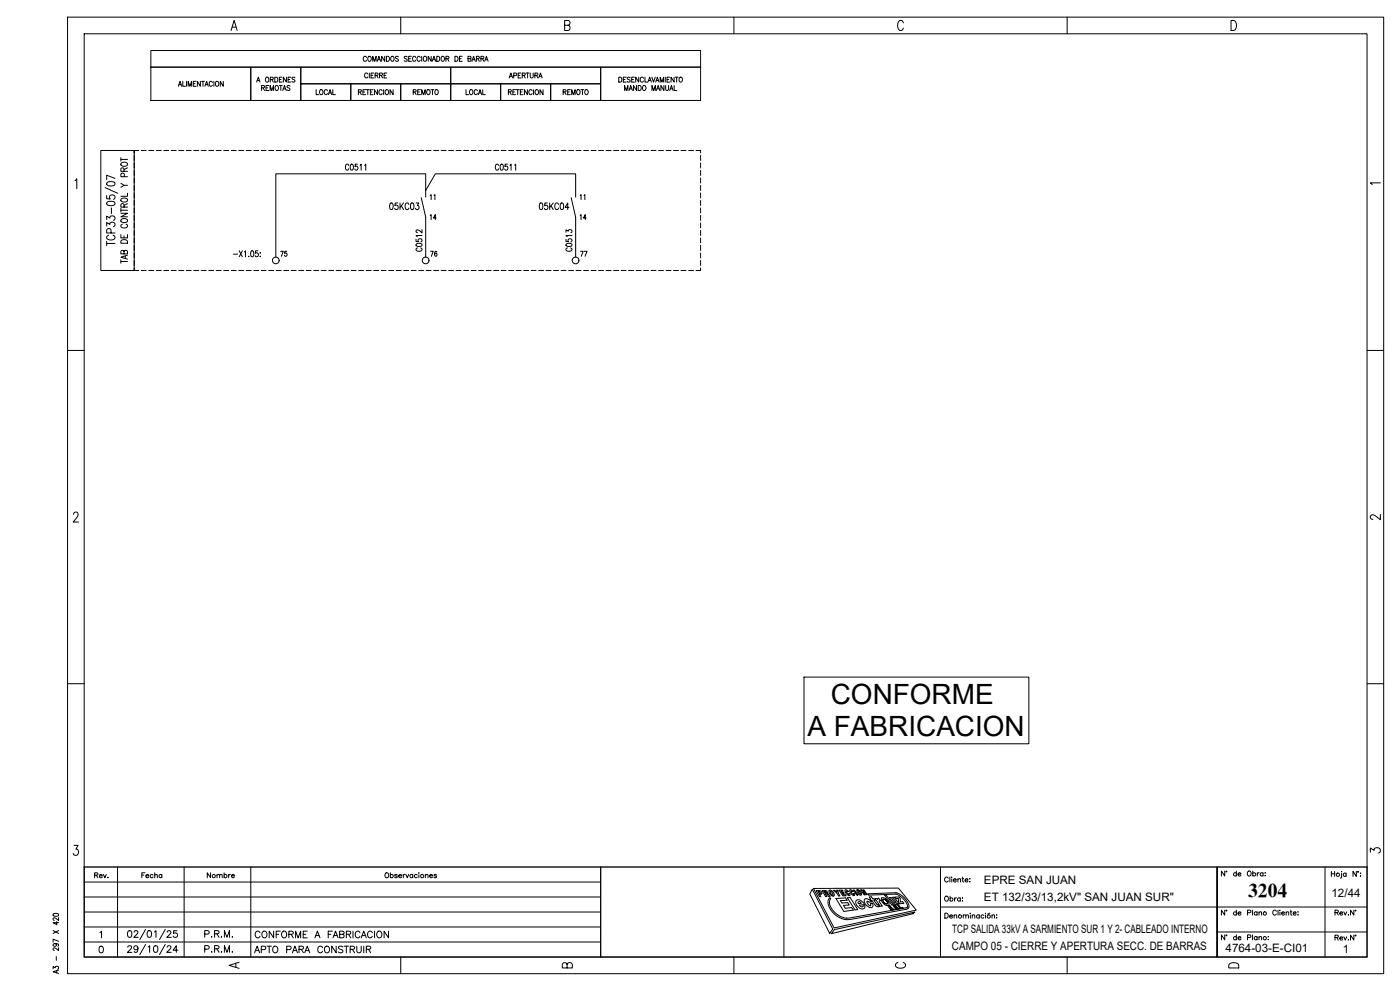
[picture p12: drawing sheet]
<svg xmlns="http://www.w3.org/2000/svg" width="420mm" height="297mm" viewBox="0 0 420 297" stroke-linecap="round" stroke-linejoin="round" font-family="sans-serif">
<defs><g id="words">
<g font-size="8.4">
<text x="249.3" y="211.2">CONFORME</text>
<text x="242.4" y="220.9">A FABRICACION</text>
</g>
<text font-size="5.9" x="374.6" y="269.1">3204</text>
<g font-size="5.3">
<text x="75.5" y="287.2">APTO PARA CONSTRUIR</text>
<text x="75.8" y="282.6">CONFORME A FABRICACION</text>
</g>
<g font-size="4.9">
<text x="410.3" y="157.3">2</text>
<text x="410.3" y="257.2">3</text>
<text x="67.7" y="291.7">A</text>
<text x="167.9" y="291.7">B</text>
<text x="267.8" y="291.7">C</text>
<text x="367.9" y="291.7">D</text>
</g>
<g font-size="4.4">
<text x="93.8" y="29.6">LOCAL</text>
<text x="128.1" y="61">11</text>
<text x="173.2" y="61">11</text>
<text x="128.1" y="67">14</text>
<text x="173.2" y="67">14</text>
<text x="83.3" y="78">75</text>
<text x="128.4" y="78">76</text>
<text x="173.2" y="78">77</text>
<text x="27.5" y="264.6">Rev.</text>
<text x="41.6" y="264.6">Fecha</text>
<text x="61.4" y="264.6">Nombre</text>
</g>
<g font-size="3.5">
<text x="410.3" y="56.8">1</text>
<text x="295.3" y="265.3">EPRE SAN JUAN</text>
<text x="399.6" y="269.1">12/44</text>
<text x="295.3" y="270.3">ET 132/33/13,2kV&quot; SAN JUAN SUR&quot;</text>
<text x="285.8" y="279.8">TCP SALIDA 33kV A SARMIENTO SUR 1 Y 2- CABLEADO INTERNO</text>
<text x="285.7" y="284.9">CAMPO 05 - CIERRE Y APERTURA SECC. DE BARRAS</text>
<text x="367.8" y="285.7">4764-03-E-CI01</text>
<text x="403" y="285.9">1</text>
</g>
</g></defs>
<!-- layer: 0 -->
<g fill="none" stroke="#000" stroke-width=".3">
<path d="M20.3 5.1h395v287h-395zM25.3 10.1h385v277h-385zM69.4 9.1l.9-3 .9 3M69.7 8.1h1.1M120.3 5.1v5M169.5 7.6h1a.73 .73 0 0 0 .6-.7 .73 .73 0 0 0-.6-.8h-1v3h1a.81 .81 0 0 0 .6-.7 .81 .81 0 0 0-.6-.8M220.3 5.1v5M271.1 6.9a.8 .8 0 0 0-1.2-.6 2 2 0 0 0 .2 2.8 .86 .86 0 0 0 1-.7M320.3 5.1v5M369.5 6.1h.8a1.76 1.76 0 0 1 0 3h-.8zM22.5 54.2l.5-.6v3M31.5 56.3l3.8 1.7"/>
<path d="M32 58.7v.9l1.1 .1a.76 .76 0 0 1 .1-1 .76 .76 0 0 1 1 0 .76 .76 0 0 1 .1 1l-.2 .1M32.1 54.8l1-.3a1.16 1.16 0 0 1 1.4 .6v.1a1.63 1.63 0 0 1-2.5 0zM34.5 53.5l-2.5-.9v1.3M40.3 46.7v1.5M40.3 48.9v1.5M40.3 51.1v1.5M40.3 53.4v1.5M40.3 55.6v1.6M40.3 57.9v1.5M41.6 45.1h-1.3v36.1h-10v-36.1h10v.8M42.4 45.1h1.5M44.6 45.1h1.5"/>
<path d="M46.9 45.1h1.5M49.1 45.1h1.5M51.4 45.1h1.5M53.7 45.1h1.4M55.9 45.1h1.5M58.1 45.1h1.5M60.4 45.1h1.5M62.6 45.1h1.5M64.9 45.1h1.5M67.1 45.1h1.5M69.4 45.1h1.5M71.6 45.1h1.5"/>
<path d="M73.9 45.1h1.5M76.2 45.1h1.4M78.4 45.1h1.5M80.6 45.1h1.5M82.9 45.1h1.5M85.1 45.1h1.5M87.4 45.1h1.5M89.6 45.1h1.5M91.9 45.1h1.5M94.1 45.1h1.5M96.4 45.1h1.5M98.7 45.1h1.4"/>
<path d="M100.9 45.1h1.5M103.1 45.1h1.5M104.7 49.7a.52 .52 0 0 0-.7-.4 .52 .52 0 0 0-.3 .6v.5a.53 .53 0 0 0 .3 .6 .53 .53 0 0 0 .7-.4M105.3 49.3h.2a1 1 0 0 1 .6 .9 1 1 0 0 1-.6 .9l-.4-.8zM105.4 45.1h1.5M107.3 49.3h-.7l-.1 .7a.54 .54 0 0 1 .8 .1 .54 .54 0 0 1-.1 .7 .54 .54 0 0 1-.7-.1M107.6 45.1h1.5M108 49.6l.4-.3v1.8M109.4 49.6l.4-.3v1.8M109.9 45.1h1.5M112.1 45.1h1.5M114.4 45.1h1.5"/>
<path d="M116.6 45.1h1.5M118.9 45.1h1.5M121.1 45.1h1.5M123.4 45.1h1.5M125.6 45.1h1.5M126.4 59.3l1.4 5.9v12M127.9 45.1h1.5M130.1 45.1h1.5M132.4 45.1h1.5M134.6 45.1h1.5M136.9 45.1h1.5M139.1 45.1h1.5"/>
<path d="M141.4 45.1h1.5M143.6 45.1h1.5M145.9 45.1h1.5M148.1 45.1h1.5M149.7 49.7a.53 .53 0 0 0-.7-.4 .53 .53 0 0 0-.4 .6v.5a.54 .54 0 0 0 .4 .6 .54 .54 0 0 0 .7-.4M150.3 49.3h.2a1 1 0 0 1 .6 .9 1 1 0 0 1-.6 .9l-.4-.8zM150.4 45.1h1.5M152.3 49.3h-.7l-.1 .7a.54 .54 0 0 1 .8 .1 .54 .54 0 0 1-.1 .7 .54 .54 0 0 1-.7-.1M152.6 45.1h1.5M153 49.6l.4-.3v1.8M154.4 49.6l.4-.3v1.8M154.9 45.1h1.5"/>
<path d="M157.1 45.1h1.5M159.4 45.1h1.5M161.6 45.1h1.5M163.9 45.1h1.5M166.1 45.1h1.5M168.4 45.1h1.5M170.6 45.1h1.5M171.4 59.3l1.4 5.9v12M172.8 57.2v-5h-42.1l-2.9 5v-5h-45v25M172.9 45.1h1.5M175.1 45.1h1.5M177.4 45.1h1.5"/>
<path d="M179.6 45.1h1.5M181.9 45.1h1.5M184.1 45.1h1.5M186.4 45.1h1.5M188.6 45.1h1.5M190.9 45.1h1.5M193.1 45.1h1.5M195.4 45.1h1.5M197.6 45.1h1.5M199.9 45.1h1.5M202.1 45.1h1.5M204.4 45.1h1.5"/>
<path d="M206.6 45.1h1.5M208.9 45.1h1.4v.8M210.3 46.7v1.5M210.3 48.9v1.5M210.3 51.1v1.5M210.3 53.4v1.5M210.3 55.6v1.6M210.3 57.9v1.5M32 67.8v-1l1 .5a.74 .74 0 0 1 1.1-.6 .74 .74 0 0 1 0 1.3M32 65.9v-1l1 .5a.74 .74 0 0 1 1.1-.6 .74 .74 0 0 1 0 1.3M32 73h2.5M32 72.4v1.3"/>
<path d="M32.1 60.7l1-.3a1.16 1.16 0 0 1 1.4 .6v.2a1.63 1.63 0 0 1-2.5 0zM32.6 70.6a.74 .74 0 0 0-.6 .9 .74 .74 0 0 0 1 .5h.6a.74 .74 0 0 0 .9-.5 .74 .74 0 0 0-.6-.9M33.3 69.9v-.9a.69 .69 0 0 0-.6-.4 .69 .69 0 0 0-.7 .4v.9h2.5M33.4 62.4v1.7M40.3 60.2v1.4M40.3 62.4v1.5M40.3 64.6v1.5M40.3 66.9v1.5M40.3 69.2v1.5M40.3 71.4v1.5M40.3 73.6v1.5M40.3 75.9v1.5"/>
<path d="M40.3 78.1v1.6M70.1 76.3h1.2M71.8 75.2l.9 1.8M72.7 75.2l-.9 1.8M73.4 75.6l.3-.4v1.8M74.7 76.9h.1M75.4 75.3l.2-.1a1 1 0 0 1 .6 .9 1 1 0 0 1-.6 .9l-.4-.7zM77.4 75.2h-.7v.8a.54 .54 0 0 1 .7 .1 .54 .54 0 0 1-.1 .7 .54 .54 0 0 1-.7-.1M78.1 76.9h.1M78.1 75.8v.2zM117.2 61h.6l.1 .3v1.2l-.4 .4-.3-.1-.2-.3-.1-.8zM119.4 60.9h-.8l-.1 .8a.6 .6 0 0 1 .9 .1 .6 .6 0 0 1-.1 .9 .6 .6 0 0 1-.9-.2"/>
<path d="M120.1 60.9v2M120.4 61.7l.7 1.2M121.1 60.9l-1 1.3M122.7 61.4a.59 .59 0 0 0-.7-.5 .59 .59 0 0 0-.4 .8v.4a.59 .59 0 0 0 .4 .8 .59 .59 0 0 0 .7-.5M123.4 61h.6l.2 .3v1.2l-.4 .4-.4-.1-.2-.3zM124.9 71.8v.7h.7a.54 .54 0 0 1 .1-.8 .54 .54 0 0 1 .8 .1 .54 .54 0 0 1-.2 .8M124.9 60.9h.8l-.5 .8a.58 .58 0 0 1 .5 .9 .58 .58 0 0 1-1-.1M125 73.2l.9-.2 .8 .4a1 1 0 0 1-.9 .6 1 1 0 0 1-.9-.6zM125.3 74.4a.53 .53 0 0 0-.4 .6 .53 .53 0 0 0 .7 .4h.4a.52 .52 0 0 0 .6-.4 .52 .52 0 0 0-.4-.6M126.7 70.7h-1.8l.3 .3M126.7 68.9v1l-1.5-.9-.3 .2v.3l.4 .3M162.1 61l.4-.1 .3 .4v1.2l-.3 .4-.6-.4z"/>
<path d="M164.3 60.9h-.8l-.1 .8a.59 .59 0 0 1 .9 .1 .59 .59 0 0 1-.1 .8 .59 .59 0 0 1-.8-.1M165 60.9v2M165.3 61.7l.7 1.2M166 60.9l-1 1.3M167.6 61.4a.59 .59 0 0 0-.7-.5 .59 .59 0 0 0-.4 .8v.4a.59 .59 0 0 0 .4 .8 .59 .59 0 0 0 .7-.5M168.3 61h.6l.2 .3v1.2l-.4 .4-.4-.1-.1-.3-.1-.8zM169.9 71.8v.7h.7a.54 .54 0 0 1 .1-.8 .54 .54 0 0 1 .8 .1 .54 .54 0 0 1-.2 .8M169.9 69.7v-.7l.7 .4a.53 .53 0 0 1 .8-.5 .53 .53 0 0 1-.1 1M169.9 73.2l1-.2 .8 .4a1 1 0 0 1-.9 .6 1 1 0 0 1-.9-.6zM170.3 74.4a.53 .53 0 0 0-.4 .6 .53 .53 0 0 0 .7 .4h.4a.52 .52 0 0 0 .6-.4 .52 .52 0 0 0-.4-.6M170.8 62.2h-1.2l.8-1.3v2M171.7 70.7h-1.8l.3 .3"/>
<path d="M210.3 60.2v1.4M210.3 62.4v1.5M210.3 64.6v1.5M210.3 66.9v1.5M210.3 69.2v1.5M210.3 71.4v1.5M210.3 73.6v1.5M210.3 75.9v1.5M210.3 78.1v1.6M40.3 80.4v.8h1.3M42.4 81.2h1.5M44.6 81.2h1.5"/>
<path d="M46.9 81.2h1.5M49.1 81.2h1.5M51.4 81.2h1.5M53.7 81.2h1.4M55.9 81.2h1.5M58.1 81.2h1.5M60.4 81.2h1.5M62.6 81.2h1.5M64.9 81.2h1.5M67.1 81.2h1.5M69.4 81.2h1.5M71.6 81.2h1.5"/>
<path d="M73.9 81.2h1.5M76.2 81.2h1.4M78.4 81.2h1.5M80.6 81.2h1.5M82.9 81.2h1.5M85.1 81.2h1.5M87.4 81.2h1.5M89.6 81.2h1.5M91.9 81.2h1.5M94.1 81.2h1.5M96.4 81.2h1.5M98.7 81.2h1.4"/>
<path d="M100.9 81.2h1.5M103.1 81.2h1.5M105.4 81.2h1.5M107.6 81.2h1.5M109.9 81.2h1.5M112.1 81.2h1.5M114.4 81.2h1.5M116.6 81.2h1.5M118.9 81.2h1.5M121.1 81.2h1.5M123.4 81.2h1.5M125.6 81.2h1.5"/>
<path d="M127.9 81.2h1.5M130.1 81.2h1.5M132.4 81.2h1.5M134.6 81.2h1.5M136.9 81.2h1.5M139.1 81.2h1.5M141.4 81.2h1.5M143.6 81.2h1.5M145.9 81.2h1.5M148.1 81.2h1.5M150.4 81.2h1.5M152.6 81.2h1.5"/>
<path d="M154.9 81.2h1.5M157.1 81.2h1.5M159.4 81.2h1.5M161.6 81.2h1.5M163.9 81.2h1.5M166.1 81.2h1.5M168.4 81.2h1.5M170.6 81.2h1.5M172.9 81.2h1.5M175.1 81.2h1.5M177.4 81.2h1.5M179.6 81.2h1.5"/>
<path d="M181.9 81.2h1.5M184.1 81.2h1.5M186.4 81.2h1.5M188.6 81.2h1.5M190.9 81.2h1.5M193.1 81.2h1.5M195.4 81.2h1.5M197.6 81.2h1.5M199.9 81.2h1.5M202.1 81.2h1.5M204.4 81.2h1.5M206.6 81.2h1.5"/>
<path d="M210.3 80.4v.8h-1.4M20.3 105.1h5M410.3 105.1h5M22.1 154.3l.2-.5 .7-.2 .3 .3 .1 .6-1.4 2.1h1.6M20.3 205.1h5M410.3 205.1h5M22.2 253.6h1.2l-.6 1.2a.88 .88 0 0 1 .7 1.3 .88 .88 0 0 1-1.5 0M120.3 287.1v5M220.3 287.1v5M320.3 287.1v5"/>
<circle cx="127.7" cy="78.1" r="1.01"/>
</g>
<!-- layer: TEXTOS -->
<g fill="none" stroke="#000" stroke-width=".3">
<path d="M45.3 15.2h165v5h-165zM110 17.3a.5 .5 0 0 0-.6-.4 .5 .5 0 0 0-.4 .6v.3a.5 .5 0 0 0 .4 .6 .5 .5 0 0 0 .6-.4M110.5 17.1l.1-.1a.69 .69 0 0 1 .8 .7 .69 .69 0 0 1-.8 .6l-.2-.5zM111.9 18.4v-1.5l.5 1.5 .5-1.5v1.5M113.2 18.4l.5-1.5 .5 1.5M113.4 17.9h.6M115.5 16.9v1.5l-1-1.5v1.5M116 16.9a.77 .77 0 0 1 .9 .7 .77 .77 0 0 1-.9 .8zM117.5 17l.1-.1a.72 .72 0 0 1 .7 .8 .72 .72 0 0 1-.8 .6l-.2-.5zM119.6 17.1l-.4-.2-.5 .2 .1 .4 .8 .5-.4 .4-.5-.2M122.2 17.1l-.3-.2-.6 .2 .1 .4 .8 .5-.3 .4-.6-.2M122.7 17.6h.5"/>
<path d="M123.5 16.9h-.8v1.5h.8M124.8 17.3a.49 .49 0 0 0-.6-.4 .49 .49 0 0 0-.4 .6v.3a.49 .49 0 0 0 .4 .6 .49 .49 0 0 0 .6-.4M126.1 17.3a.5 .5 0 0 0-.6-.4 .5 .5 0 0 0-.3 .6v.3a.5 .5 0 0 0 .3 .6 .5 .5 0 0 0 .6-.4M126.6 16.9v1.5M127.3 17l.1-.1a.72 .72 0 0 1 .7 .8 .72 .72 0 0 1-.8 .6l-.3-.5zM129.4 16.9v1.5l-.9-1.5v1.5M129.7 18.4l.5-1.5 .6 1.5M129.9 17.9h.7M131.1 16.9a.77 .77 0 0 1 .9 .7 .77 .77 0 0 1-.9 .8zM132.5 17.1l.3-.2a.72 .72 0 0 1 .6 .8 .72 .72 0 0 1-.8 .6l-.2-.5zM133.8 17.6l.8-.1 .1-.5-.9-.1v1.5M134.3 17.6l.4 .8"/>
<path d="M136.5 16.9a.77 .77 0 0 1 1 .7 .77 .77 0 0 1-1 .8zM137.9 17.6h.5M138.7 16.9h-.8v1.5h.8M140.5 17.6l.7-.1 .1-.5-.8-.1v1.5l.7-.1 .2-.4-.4-.3M141.6 18.4l.5-1.5 .6 1.5M141.8 17.9h.6M143 17.6l.7-.1 .1-.5-.8-.1v1.5M143.4 17.6l.5 .8M144.3 17.6l.8-.1 .1-.5-.9-.1v1.5M144.8 17.6l.4 .8M145.5 18.4l.5-1.5 .5 1.5M145.7 17.9h.6"/>
<path d="M45.3 20.2h30v9.9h-30zM53.5 25.9l.5-1.5 .5 1.5M53.7 25.4h.6M54.9 24.4v1.5h.7M56 24.4v1.5M56.5 25.9v-1.5l.5 1.5 .5-1.5v1.5M58 25.1h.5M58.9 24.4h-.9v1.5h.9M60.1 24.4v1.5l-.9-1.5v1.5M60.5 24.4h.9M60.9 24.4v1.5M61.5 25.9l.5-1.5 .5 1.5"/>
<path d="M61.7 25.4h.6M63.7 24.8a.5 .5 0 0 0-.5-.4 .5 .5 0 0 0-.4 .6v.3a.5 .5 0 0 0 .4 .6 .5 .5 0 0 0 .5-.4M64.2 24.4v1.5M64.9 24.5a.69 .69 0 0 1 .8 .6 .69 .69 0 0 1-.8 .7l-.3-.5zM67 24.4v1.5l-.9-1.5v1.5M75.3 20.2h15v9.9h-15zM77 24.6l.5-1.4 .5 1.4M77.2 24.2h.6M78.5 26.4l.8-.1v-.5l-.8-.1v1.5M78.9 26.4l.5 .8M79.8 26.4h.6M79.9 23.2a.69 .69 0 0 1 .8 .7 .69 .69 0 0 1-.8 .7l-.3-.5z"/>
<path d="M80.7 25.7h-.9v1.5h.9M81.1 27.2v-1.5l.5 1.5 .5-1.5v1.5M81.1 23.9l.8-.1 .1-.5-.9-.1v1.4M81.6 23.9l.4 .7M82.5 23.2a.76 .76 0 0 1 .9 .7 .76 .76 0 0 1-.9 .7zM82.8 25.7h.1a.71 .71 0 0 1 .7 .7 .71 .71 0 0 1-.8 .7l-.3-.5zM83.8 23.9h.5M83.8 25.7h.9M84.3 25.7v1.5M84.7 23.2h-.9v1.4h.9M84.9 27.2l.5-1.5 .5 1.5M85 26.6h.7"/>
<path d="M86 23.2v1.4l-1-1.4v1.4M86.5 23.9h.5M87 25.9l-.3-.2-.6 .2 .2 .3 .7 .5-.3 .5-.6-.3M87.3 23.2h-.8v1.4h.8M88.5 23.4l-.3-.2-.6 .2 .1 .3 .8 .5-.3 .4-.6-.2M90.3 25.1h15v5h-15zM90.3 20.2h45v4.9h-45zM105.3 25.1h15v5h-15zM107.6 27.6l.7-.1 .1-.5-.8-.1v1.5M108 27.6l.5 .8M108.9 27.6h.5M109.7 26.9h-.8v1.5h.8"/>
<path d="M109.9 26.9h.9M110.4 22.2a.49 .49 0 0 0-.6-.3 .49 .49 0 0 0-.4 .6v.3a.49 .49 0 0 0 .4 .6 .49 .49 0 0 0 .6-.3M110.4 26.9v1.5M110.8 21.9v1.5M111.2 27.6h.5M111.4 22.6h.5M112 26.9h-.8v1.5h.8M112.2 21.9h-.8v1.5h.8M112.6 22.6l.7-.1 .1-.5-.8-.1v1.5M113 22.6l.5 .8M113.3 26.9v1.5l-.9-1.5v1.5M113.9 22.6l.8-.1 .1-.5-.9-.1v1.5"/>
<path d="M114.4 22.6l.4 .8M114.7 27.3a.5 .5 0 0 0-.6-.4 .5 .5 0 0 0-.4 .6v.3a.5 .5 0 0 0 .4 .6 .5 .5 0 0 0 .6-.4M115.1 26.9v1.5M115.3 22.6h.5M115.9 27l.1-.1a.71 .71 0 0 1 .7 .8 .71 .71 0 0 1-.8 .6l-.3-.5zM116.1 21.9h-.8v1.5h.8M118 26.9v1.5l-.9-1.5v1.5M120.3 25.1h15v5h-15zM124 27.6l.8-.1v-.5l-.8-.1v1.5M124.5 27.6l.4 .8M125.4 27.6h.5M126.2 26.9h-.8v1.5h.8"/>
<path d="M126.6 28.4v-1.5l.5 1.5 .5-1.5v1.5M128.3 27a.69 .69 0 0 1 .8 .6 .69 .69 0 0 1-.8 .7l-.2-.5zM129.3 26.9h.9M129.8 26.9v1.5M130.8 27l.1-.1a.71 .71 0 0 1 .7 .8 .71 .71 0 0 1-.8 .6l-.3-.5zM135.3 25.1h15v5h-15zM135.3 20.2h45v4.9h-45zM139.9 26.9v1.5h.7M141.2 27a.69 .69 0 0 1 .8 .6 .69 .69 0 0 1-.8 .7l-.3-.5zM143.3 27.3a.49 .49 0 0 0-.6-.4 .49 .49 0 0 0-.4 .6v.3a.49 .49 0 0 0 .4 .6 .49 .49 0 0 0 .6-.4M143.5 28.4l.6-1.5 .5 1.5M143.7 27.9h.7"/>
<path d="M144.9 26.9v1.5h.8M150.3 25.1h15v5h-15zM152.6 27.6l.7-.1 .1-.5-.8-.1v1.5M152.8 23.4l.5-1.5 .5 1.5M153 27.6l.5 .8M153 22.9h.6M153.9 27.6h.5M154.2 22.7l.7-.1 .1-.6-.8-.1v1.5M154.7 26.9h-.8v1.5h.8M154.9 26.9h.9M155.4 26.9v1.5M155.5 22.6h.5"/>
<path d="M156.2 27.6h.5M156.4 21.9h-.9v1.5h.9M156.7 22.6l.8-.1 .1-.5-.9-.1v1.5M157 26.9h-.8v1.5h.8M157.2 22.6l.4 .8M157.9 21.9h.9M158.3 26.9v1.5l-.9-1.5v1.5M158.3 21.9v1.5M159.1 21.9v1.1l.4 .4 .4-.2 .1-1.3M159.7 27.3a.5 .5 0 0 0-.6-.4 .5 .5 0 0 0-.4 .6v.3a.5 .5 0 0 0 .4 .6 .5 .5 0 0 0 .6-.4M160.1 26.9v1.5M160.5 22.6l.8-.1 .1-.5-.9-.1v1.5"/>
<path d="M160.7 27.1l.3-.2a.71 .71 0 0 1 .7 .8 .71 .71 0 0 1-.8 .6l-.3-.5zM161 22.6l.4 .8M161.7 23.4l.5-1.5 .5 1.5M161.9 22.9h.6M163 26.9v1.5l-.9-1.5v1.5M165.3 25.1h15v5h-15zM169 27.6l.8-.1v-.5l-.8-.1v1.5M169.5 27.6l.4 .8M170.4 27.6h.5M171.2 26.9h-.8v1.5h.8M171.6 28.4v-1.5l.5 1.5 .5-1.5v1.5M173.3 27a.69 .69 0 0 1 .8 .6 .69 .69 0 0 1-.8 .7l-.2-.5z"/>
<path d="M174.3 26.9h.9M174.8 26.9v1.5M175.8 27l.1-.1a.71 .71 0 0 1 .7 .8 .71 .71 0 0 1-.8 .6l-.3-.5zM180.3 20.2h30v9.9h-30zM185.7 23.2a.78 .78 0 0 1 .9 .5 .78 .78 0 0 1-.4 .9h-.5zM187.1 23.9h.5M187.4 27.2v-1.5l.5 1.5 .5-1.5v1.5M187.9 23.2h-.8v1.4h.8M188.8 27.2l.5-1.5 .5 1.5M189 26.6h.6M189.1 23.4l-.3-.2-.6 .2 .2 .3 .7 .5-.3 .4-.6-.2M189.6 23.9h.5"/>
<path d="M190.4 23.2h-.8v1.4h.8M191 25.7v1.5l-.9-1.5v1.5M191.5 25.7a.77 .77 0 0 1 1 .7 .77 .77 0 0 1-1 .8zM191.7 23.2v1.4l-.9-1.4v1.4M193.1 25.7a.69 .69 0 0 1 .8 .7 .69 .69 0 0 1-.8 .7l-.3-.5zM193.1 23.5a.5 .5 0 0 0-.6-.3 .5 .5 0 0 0-.4 .5v.4a.5 .5 0 0 0 .4 .5 .5 .5 0 0 0 .6-.3M193.6 23.2v1.4h.7M194.5 24.6l.5-1.4 .5 1.4M194.7 24.2h.6M195.6 23.2l.5 1.4 .6-1.4M195.7 27.2v-1.5l.5 1.5 .5-1.5v1.5M196.8 24.6l.5-1.4 .5 1.4"/>
<path d="M197 24.2h.6M197 27.2l.5-1.5 .5 1.5M197.2 26.6h.6M198.1 24.6v-1.4l.5 1.4 .6-1.4v1.4M199.3 25.7v1.5l-1-1.5v1.5M199.7 23.2v1.4M199.8 25.7v1l.3 .5 .5-.3 .1-1.2M200.2 23.9h.5M201 27.2l.5-1.5 .5 1.5M201 23.2h-.8v1.4h.8M201.2 26.6h.6M202.3 23.2v1.4l-.9-1.4v1.4"/>
<path d="M202.3 25.7v1.5h.8M202.6 23.2h.9M203.1 23.2v1.4M204 23.2a.68 .68 0 0 1 .8 .7 .68 .68 0 0 1-.8 .7l-.2-.5zM36.3 47.3v1.1M36.3 55l.9 .6M36.3 47.8h2M36.4 59.7a1.14 1.14 0 0 1 1.9 .5 1.11 1.11 0 0 1-1.1 .5 1.11 1.11 0 0 1-.9-.8zM36.4 49a1.12 1.12 0 0 1 1.9 .4 1.1 1.1 0 0 1-1.1 .5 1.1 1.1 0 0 1-.9-.8zM37.2 51.4l-.1-.9h-.7l-.1 .9h2M37.3 53l-.1-.9h-.8l-.1 .9h2M38.3 58v.9h-2"/>
<path d="M38.3 55.6h-1.1l-.9 .6M38.3 50.4l-1.1 .5M36.3 70.4v1h2v-1M36.3 64h2l-2 1h2M36.3 78.5h2M36.3 62.5v1.1M36.3 77.9v1.1M36.3 63.1h2M36.4 72.2a1.09 1.09 0 0 1 1.2-.3 1.09 1.09 0 0 1 .7 1.1h-2zM36.4 65.9a1.12 1.12 0 0 1 1.9 .4 1.1 1.1 0 0 1-1.1 .5 1.1 1.1 0 0 1-.9-.8zM36.7 67.3a.59 .59 0 0 0-.4 .7 .59 .59 0 0 0 .7 .4h.5a.59 .59 0 0 0 .8-.4 .59 .59 0 0 0-.5-.7M37.2 75.5l.4-.4 .5 .1 .2 .3v.7h-2l.1-.9 .3-.2 .4 .2 .1 .9"/>
<path d="M37.2 62.1l-.1-.9h-.7l-.1 .9h2M37.2 70.8v.6M37.6 76.8v.8M38.3 76.6l-2 .6 2 .6M38.3 61.1l-1.1 .5M15.9 279.2l1.7 .9M16 274.2l.9-.2 .7 .4a.92 .92 0 0 1-.8 .5 .92 .92 0 0 1-.9-.5zM17 276.5v1l-1.1-.7h1.7M17.6 275.3v.9l-1.2-.8-.5 .2 .1 .4 .3 .1M17.6 279.2l-1.7 .9M30 279.8l.5-.4v2M38.5 279.3h.5a1.14 1.14 0 0 1 0 1.9h-.2a1.26 1.26 0 0 1-.3-1.9z"/>
<path d="M40.3 279.7l.1-.4h.6l.4 .5-1.3 1.4h1.4M43.7 278.9l-1.7 3M44.4 279.3h.5a1.14 1.14 0 0 1 0 1.9h-.2a1.26 1.26 0 0 1-.3-1.9zM46.3 279.6l.5-.3v1.9M49.6 278.9l-1.7 3M50.2 279.7l.1-.4h.6l.4 .5-1.2 1.4h1.3M53.1 279.3h-1v.8a.7 .7 0 0 1 1 0 .7 .7 0 0 1-.1 1.1 .7 .7 0 0 1-1-.3M15.9 290.7v-.7l.7 .4a.49 .49 0 0 1 .7-.4 .49 .49 0 0 1 0 .8M16.5 283.1l.4 .2a.45 .45 0 0 1-.5 .7 .45 .45 0 0 1-.2-.8l1.3 .1 .1 .3-.3 .3M16.9 287v1.1M17 291.3v.6M17.6 291.1l-1.7 .5 1.7 .5"/>
<path d="M17.6 284.3v.9l-1.2-.8-.5 .2 .1 .4 .3 .2M17.6 282.4l-1.7-.6v.9M30 284a.63 .63 0 0 1 .9 .3l.1 .5a.87 .87 0 0 1-.7 1.1 1.29 1.29 0 0 1-.3-1.9zM38.3 284.2l.2-.4h.6l.4 .5-1.3 1.5h1.4M41.4 284.4a.63 .63 0 0 1-.8 .6 .63 .63 0 0 1-.3-1 .63 .63 0 0 1 1 0l.1 .4a.96 .96 0 0 1-.8 1.4l-.3-.3M43.7 283.4l-1.7 3M44.4 284.1l.5-.3v2M46.3 283.8h.5a1.14 1.14 0 0 1 0 2h-.2a1.26 1.26 0 0 1-.3-2zM49.6 283.4l-1.7 3M50.2 284.2l.1-.4h.6l.4 .5-1.2 1.5h1.3M53.4 285.1h-1.4l.9-1.3v2M61.4 284.8l1.2-.1 .2-.3-.1-.5-1.3-.2v2"/>
<path d="M61.4 280.3l1.2-.1 .2-.3-.1-.5-1.3-.2v2M63.5 285.6h.1zM63.5 281.1h.1zM64.4 284.7l1.1-.1 .2-.5-.5-.4h-.8v2M64.4 280.2l1.1-.1 .2-.5-.5-.4h-.8v2M65.1 284.7l.6 1M65.1 280.2l.6 1M66.4 285.6h.2zM66.4 281.1h.2zM67.3 285.7v-2l.8 2 .8-2v2M67.3 281.2v-2l.8 2 .8-2v2M69.6 285.6h.2z"/>
<path d="M69.6 281.1h.2z"/>
</g>
<!-- layer: rotulo -->
<path d="M25.3 260.1h385" fill="none" stroke="#000" stroke-width=".4"/>
<g fill="none" stroke="#000" stroke-width=".3">
<path d="M25.3 260.1v27h385v-27M25.3 278.1h155M25.3 273.6h155M25.3 269.1h155M25.3 264.6h155M35.3 260.1v27M55.3 260.1v27M75.3 260.1v27M117.2 262.6a.48 .48 0 0 1 .7-.1 .48 .48 0 0 1 0 .7 .48 .48 0 0 1-.7-.1M117.2 261.9v1.5M119.2 262.6l-.3-.2-.5 .2 .8 .3v.4l-.8-.2M119.6 262.8h.9a.5 .5 0 0 0-.8-.2 .5 .5 0 0 0 0 .8 .5 .5 0 0 0 .8-.3"/>
<path d="M121 262.4v1M121.6 262.4l-.6 .4M121.8 262.4l.4 1 .5-1M123.9 262.6a.48 .48 0 0 0-.7-.1 .48 .48 0 0 0 0 .7 .48 .48 0 0 0 .7-.1M123.9 262.4v1M125.2 262.6a.48 .48 0 0 0-.7-.1 .48 .48 0 0 0 0 .7 .48 .48 0 0 0 .7-.1M125.7 261.9h.1M125.7 262.4v1M127.6 262.7l.4-.3h.4l.1 1M127.6 262.4v1M128.9 262.8h.9a.5 .5 0 0 0-.8-.2 .5 .5 0 0 0 0 .8 .5 .5 0 0 0 .8-.3M131 262.6l-.3-.2-.5 .2 .8 .3v.4l-.5 .1-.3-.3"/>
<path d="M180.3 260.1v27M235.3 260.1v27M243.8 266.8l6.1 11.9-.9 1.4-6-11.8zM244.1 266.6l25.5-.1 5.4 6.6-24.7 5.3zM245 267.2h1a.62 .62 0 0 1 .6 .4 .62 .62 0 0 1-.2 .7h-.5l.5 .7h-.5zM245.5 267.5h.5l.2 .5h-.4zM247.8 267.9l.2-.2-.2-.2-.6-.1 .4 .6h.2M248.2 268.3l-.5-.1 .5 .8h-.4M248.3 268.4l.4 .6h.4l-.8-.9-.2-.7-1.4-.2 1.1 1.8M248.9 267.1a1.38 1.38 0 0 1 1.4 1.8 1.38 1.38 0 0 1-1.4-1.8zM249.2 267.4l.6 .5 .2 .8-.6-.5zM250.2 267.1h.4l.6 .6-.1-.6h.4l.1 .9 .5 .8h-.4l-.4-.6z"/>
<path d="M250.4 278.9l24.2-5.3-.6 .6-24.5 5.9zM250.9 269.6l2.9-.2 .4 .7-2 .1 .5 .7 1.7-.1 .5 .7-1.8 .2 .6 .8 1.9-.2 .5 .8-2.9 .4zM251.8 267.1l1-.1 .2 .4h-.6l.3 .4 .5-.1 .2 .3h-.5l.2 .5 .6-.1 .2 .4h-.9zM254.1 275.5h.1M254.3 269.4l.8-.1 2.3 3.6-.8 .1zM254.7 268.1v.3l-.7-1.1 .4 .3 .2-.2-.8-.4a1.22 1.22 0 0 0 1 1.7l.3-.2-.1-.4h-.3M256.1 267h.3l1 1.6h-.3zM256.1 268.1v.3l-.8-1.1 .7 .1-.8-.5a1.22 1.22 0 0 0 1 1.8l.3-.2-.1-.4h-.3M257.2 267a1.26 1.26 0 0 1 1.3 1.6 1.26 1.26 0 0 1-1.3-1.6zM257.5 267.2l.5 .4 .2 .7-.5-.4zM257.6 271.1l.8-.1-.2-.3-.5-.2-.1 .6M258.3 267h.3l.9 .8-.5-.8h.3l.9 1.4h-.2l-.9-.7 .5 .8h-.2z"/>
<path d="M259.5 269.8a1.64 1.64 0 0 1 2.1 .8l-.8 .1-.5-.3a1 1 0 0 0 1 1.3l-.1-.6h.6a.78 .78 0 0 1-.4 1.2 2.13 2.13 0 0 1-1.9-2.5zM259.6 271.7a.86 .86 0 0 1-.4 1 .86 .86 0 0 1-1.1-.1l-1-1a.97 .97 0 0 1 0-1.5 .97 .97 0 0 1 1.4 .2l1 1.1-1.6 .2 .8 .5 .3-.3 .6-.1M262.7 271.6l.4 .4h.5M262.8 271.7l-1.1-1.5h-.3l-.4-.4h.3l-.4-.7h.6l.5 .6h.3l.3 .4-.3 .1 .9 1.2 .8 .6-.4 .1M264.2 270.2l-.3 .3 .9 1.4h-.6l-1.6-2.3h.6l.2 .2 .3-.3 .5 .7M264.6 269.5a1.83 1.83 0 0 1 2.1 2.1 1.83 1.83 0 0 1-2.1-2.1zM265 269.8h.5l.6 .5a.58 .58 0 0 1 0 1l-.9-.5-.3-.7zM265.5 268.6h.5l2.1 2.8-.5 .1zM266.5 271.8h.6l.2 .2h-.5l.8 .3 .3 .4v.4l-.6-.1-.3-.4h.5l-.6-.2zM266.9 269.3h.5l1 1.4 .5 .1-1-1.6h.4l1.5 2-.4 .1-.3-.3v.3l-.2 .1-.6-.3zM266.9 271.7h.1M268 272.8l.3 .2z"/>
<path d="M268.1 271.5l.7 .1 .2 .5 .6 .6-.3 .1-.6-.5 .4 .5-.2 .1-.9-1.2zM268.5 271.7h.1M268.5 271.7h-.3l.3 .4 .3-.1-.2-.3M268.6 269.2l1.2-.1 .3 .4 .1 1.1h.7l.3 .4-1.1 .2-.4-.6-.1-1h-.7zM268.8 268.2a5.2 5.2 0 0 1 3.5 3.9l-.4 .3-17.8 3.1M268.9 268.3l-8.3 .3-.2-.4 8.5-.4a5.6 5.6 0 0 1 3.9 4.1l-.2 .6M269.2 271.4l.3-.1 .8 1.1 .5 .1-.6 .1zM269.5 272.5l.4 .2zM270.7 272.3l.4 .2zM272.1 272.8l-16.8 3.1a6.1 6.1 0 0 1-6.8-5.7l.4-.9 .4 .2a3.2 3.2 0 0 0 1.1 4.1 6 6 0 0 0 3.7 1.9M272.6 272.5l-.5 .3M282.3 272.1h127.8"/>
<path d="M282.3 260.1v27M283.6 274h.4a.8 .8 0 0 1 .6 .7 .8 .8 0 0 1-.6 .8h-.4zM283.6 269.1l.2-.1a.67 .67 0 0 1 .8 .7 .67 .67 0 0 1-1 .5zM284.6 263.5a.56 .56 0 0 0-.7-.4 .56 .56 0 0 0-.4 .6v.4a.56 .56 0 0 0 .4 .5 .56 .56 0 0 0 .7-.3M285 274.9h.8a.48 .48 0 0 0-.5-.4 .48 .48 0 0 0-.4 .5 .48 .48 0 0 0 .4 .5l.5-.2M285.1 263.1v1.5M285.1 269.6a.48 .48 0 0 1 .7-.1 .48 .48 0 0 1 0 .7 .48 .48 0 0 1-.7 0M285.1 268.9v1.5M285.6 263.2h.1M285.6 263.7v.9M286.1 264.1h.9a.48 .48 0 0 0-.5-.4 .48 .48 0 0 0-.5 .5 .48 .48 0 0 0 .5 .4l.5-.2M286.3 274.8l.4-.3 .4 .1v.9"/>
<path d="M286.3 274.5v1M286.5 269.4v1M287.1 269.4l-.4 .1-.2 .3M287.5 263.9l.3-.3 .4 .1 .1 .9M287.5 263.6v1M288.2 269.6a.47 .47 0 0 0-.7-.1 .47 .47 0 0 0 0 .7 .47 .47 0 0 0 .7 0M288.2 269.4v1M288.7 263.6h.5M288.9 269.4h.1M288.9 270.3h.1M288.9 263.1v1.3l.4 .2M289.1 274.8l.3-.3 .4 .1v.9"/>
<path d="M289.1 274.5v1M289.6 264.1h.9a.48 .48 0 0 0-.5-.4 .48 .48 0 0 0-.5 .5 .48 .48 0 0 0 .5 .4l.5-.2M289.8 274.8l.4-.3 .4 .1v.9M291.1 264.5h.1M291.1 263.6h.1M291.1 274h.1M291.2 274.6v.9M291.8 274.8l.3-.3 .4 .1 .1 .9M291.8 274.5v1M293.9 274.7a.47 .47 0 0 0-.7-.1 .47 .47 0 0 0 0 .7 .47 .47 0 0 0 .7 0M293.9 274.5v1M295.3 274.7a.47 .47 0 0 0-.7-.1 .47 .47 0 0 0 0 .7 .47 .47 0 0 0 .7 0"/>
<path d="M295.7 274h.1M295.8 274.6v.9M297.1 274l-.7 .3M297.7 274.8l.4-.3 .3 .1 .1 .9M297.7 274.5v1M299.1 274.5h.1M299.1 275.3h.1M365.1 279.6h45M367.6 273.1v1.5l-1-1.5v1.5M367.6 261.3v1.5l-1-1.5v1.5M371 273.8a.47 .47 0 0 0-.7-.1 .47 .47 0 0 0 0 .7 .47 .47 0 0 0 .7 0M371 262.1a.47 .47 0 0 0-.7-.1 .47 .47 0 0 0 0 .7 .47 .47 0 0 0 .7-.1"/>
<path d="M371 261.3v1.5M371 273.1v1.5M371.6 274h.8a.51 .51 0 0 0-.8-.2 .51 .51 0 0 0 0 .8 .51 .51 0 0 0 .8-.2M371.6 262.3h.8a.51 .51 0 0 0-.8-.3 .51 .51 0 0 0 0 .9 .51 .51 0 0 0 .8-.3M374.4 273.9l.9-.1v-.6l-.9-.1v1.5M374.5 261.6a.66 .66 0 0 1 1 .5 .66 .66 0 0 1-1 .5zM375.9 273.1v1.5M376 262.1a.48 .48 0 0 1 .7-.1 .48 .48 0 0 1 0 .7 .48 .48 0 0 1-.7-.1M376 261.3v1.5M377.3 273.8a.47 .47 0 0 0-.7-.1 .47 .47 0 0 0 0 .7 .47 .47 0 0 0 .7 0M377.3 273.6v1M377.3 261.9v.9"/>
<path d="M377.8 273.9l.4-.3h.4v1M377.8 273.6v1M377.9 261.9h-.4l-.2 .4M379 262.1a.47 .47 0 0 0-.7-.1 .47 .47 0 0 0 0 .7 .47 .47 0 0 0 .7-.1M379 261.9v.9M379.7 261.9h.1M379.7 262.7h.1M383 273.4a.54 .54 0 0 0-.6-.3 .54 .54 0 0 0-.4 .5v.4a.54 .54 0 0 0 .4 .6 .54 .54 0 0 0 .6-.4M383.6 273.1v1.5M384.1 273.2h.1M384.1 273.6v1M384.6 274h.9a.48 .48 0 0 0-.7-.3 .48 .48 0 0 0-.2 .7 .48 .48 0 0 0 .7 .1l.2-.1"/>
<path d="M386 273.9l.3-.3h.4l.1 1M386 273.6v1M387.2 273.6h.5M387.4 273.1v1.2l.4 .3M388.1 274h.9a.49 .49 0 0 0-.7-.3 .49 .49 0 0 0-.2 .7 .49 .49 0 0 0 .7 .1l.2-.1M389.5 273.6h.1M389.5 274.4h.1M397.7 260.1v27M399.6 261.5v1.5M399.6 262.2h1M400.6 261.5v1.5M400.7 273.8l.8-.1 .1-.5-.9-.1v1.5"/>
<path d="M401.2 273.8l.5 .8M402.1 274h.8a.48 .48 0 0 0-.6-.3 .48 .48 0 0 0-.2 .7 .48 .48 0 0 0 .7 .1l.1-.1M402.6 261.5h.1M402.6 262v1.2l-.3 .3M403.3 273.6l.4 1 .5-1M404 262.2a.47 .47 0 0 0-.7-.1 .47 .47 0 0 0 0 .7 .47 .47 0 0 0 .7-.1M404 262v1M404.7 274.4h.1M406.3 273.1v1.5l-1-1.5v1.5M407 261.5v1.5l-.9-1.5v1.5M408.3 262h.1M408.3 262.8h.1"/>
<path d="M25.3 282.6h155M365.3 287.1v-27v27M367.6 280.5v1.5l-1-1.5v1.5M371 281.2a.47 .47 0 0 0-.7 0 .47 .47 0 0 0 0 .7 .47 .47 0 0 0 .7-.1M371 280.5v1.5M371.6 281.4h.8a.48 .48 0 0 0-.6-.3 .48 .48 0 0 0-.2 .7 .48 .48 0 0 0 .7 .1l.1-.1M374.4 281.3l.9-.1v-.6l-.9-.1v1.5M375.9 280.5v1.5M377.3 281.2a.47 .47 0 0 0-.7 0 .47 .47 0 0 0 0 .7 .47 .47 0 0 0 .7-.1M377.3 281v1M377.8 281.3l.4-.3 .4 .1v.9M377.8 281v1"/>
<path d="M380.6 281h.1M380.6 281.9h.1M400.7 281.3l.8-.1 .1-.5-.9-.1v1.5M401.2 281.3l.5 .8M402.1 281.5h.8a.48 .48 0 0 0-.6-.3 .48 .48 0 0 0-.2 .7 .48 .48 0 0 0 .7 .1l.1-.1M403.3 281.1l.4 1 .5-1M404.7 281.9h.1M406.3 280.6v1.5l-1-1.5v1.5"/>
<circle cx="116.1" cy="262.5" r=".69"/>
<circle cx="126.7" cy="262.8" r=".49"/>
<circle cx="288.1" cy="275" r=".49"/>
<circle cx="296.7" cy="275" r=".49"/>
<circle cx="368" cy="261.5" r=".14"/>
<circle cx="368" cy="273.2" r=".14"/>
<circle cx="379.6" cy="274.1" r=".49"/>
<circle cx="401.5" cy="262.4" r=".49"/>
<circle cx="406.8" cy="273.2" r=".14"/>
<circle cx="407.5" cy="261.6" r=".14"/>
<circle cx="368" cy="280.6" r=".14"/>
<circle cx="379.6" cy="281.5" r=".49"/>
<circle cx="406.8" cy="280.7" r=".14"/>
</g>
<!-- layer: TextoC interno -->
<path d="M241.3 203.2h67.5v20h-67.5z" fill="none" stroke="#000" stroke-width=".3"/>
<use href="#words"/>
</svg>
